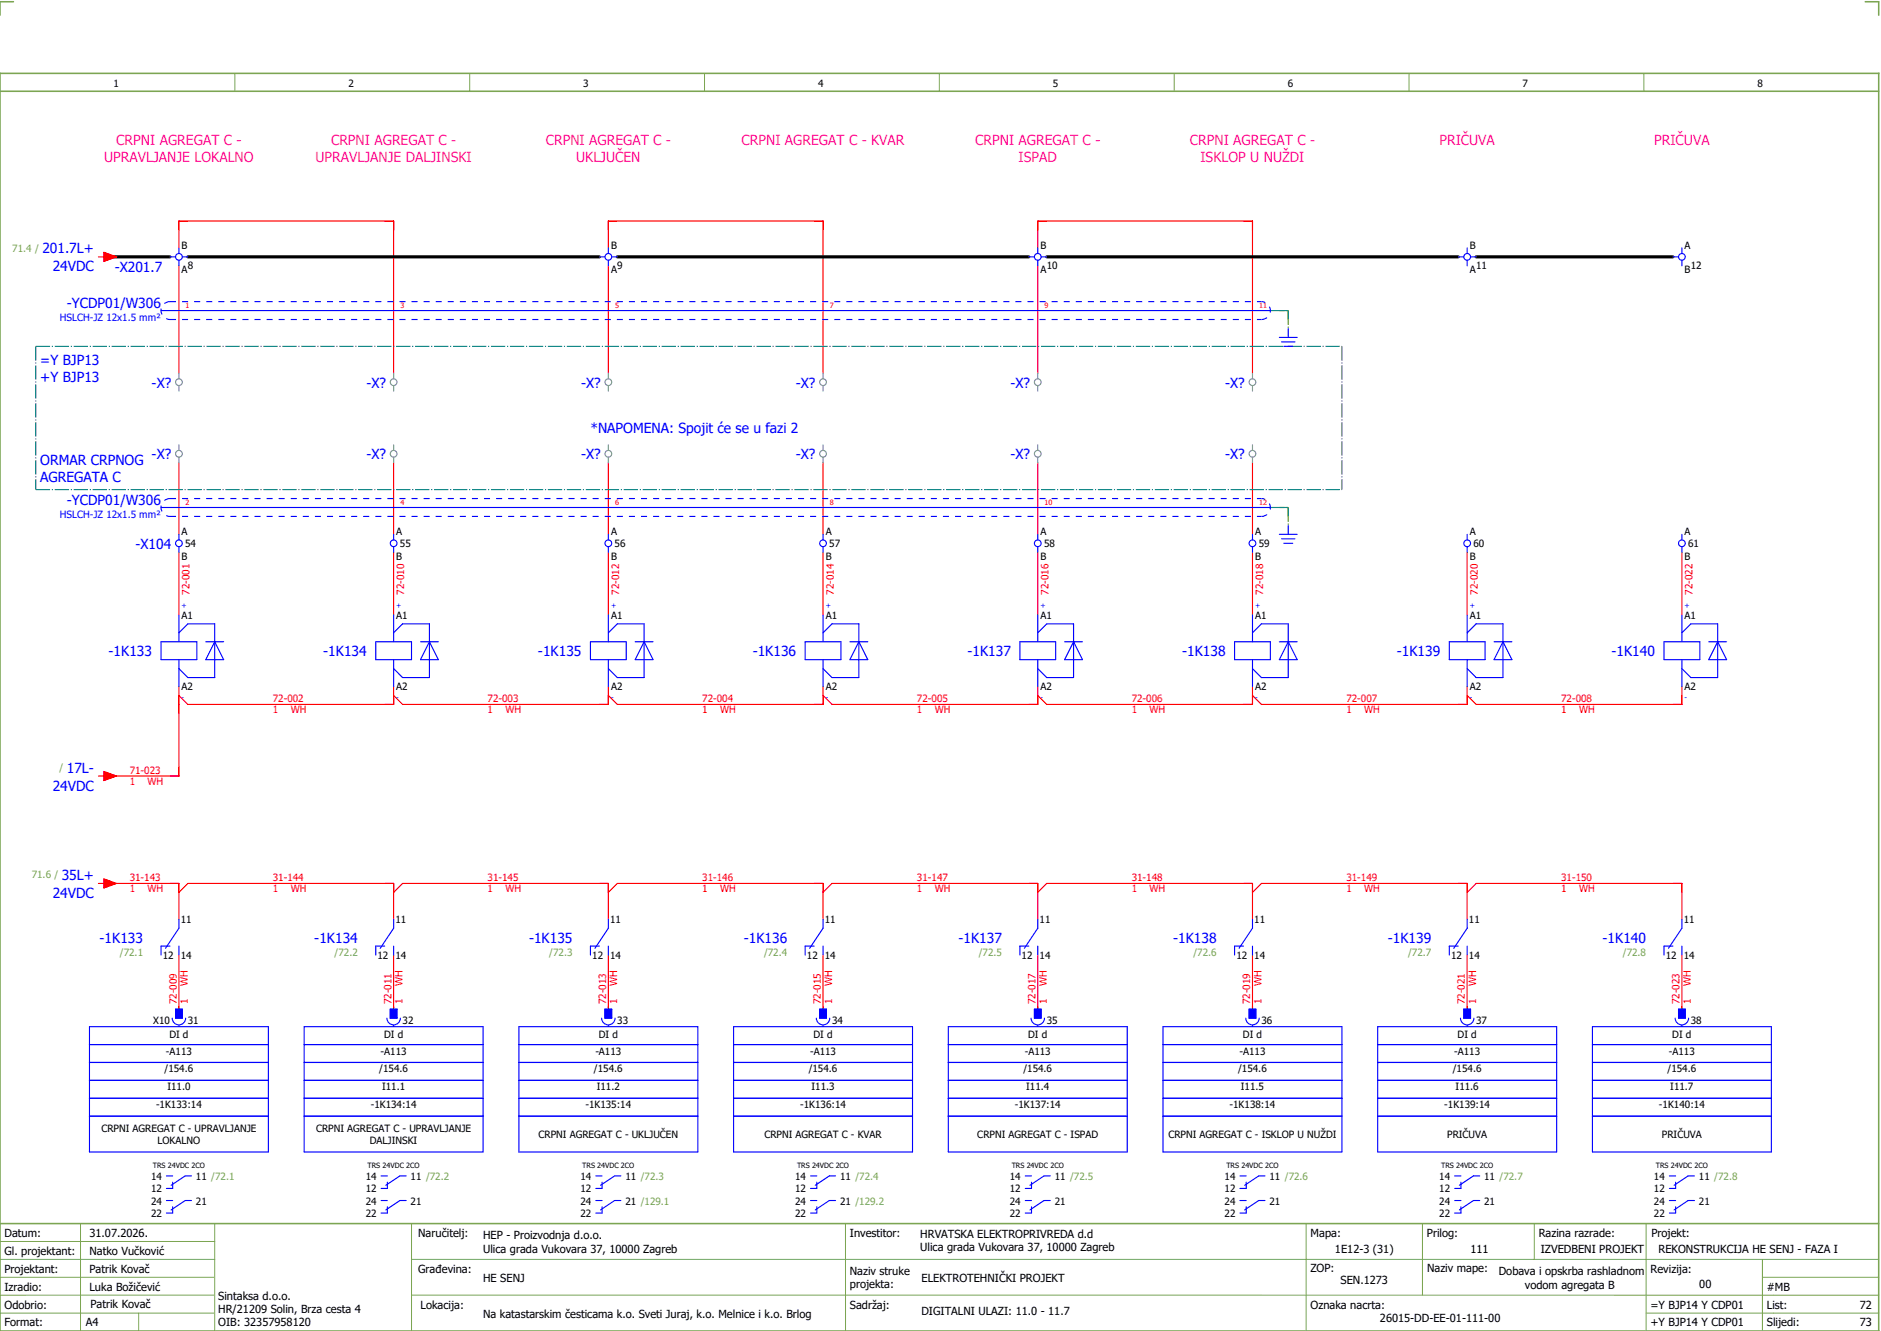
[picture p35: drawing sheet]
<svg xmlns="http://www.w3.org/2000/svg" width="421mm" height="297mm" viewBox="0 0 421 297" stroke-linecap="round" stroke-linejoin="round" font-family="sans-serif">
<defs><g id="words">
<g font-size="3.1" fill="#f0f">
<text x="26" y="32.5">CRPNI AGREGAT C -</text>
<text x="74" y="32.5">CRPNI AGREGAT C -</text>
<text x="122" y="32.5">CRPNI AGREGAT C -</text>
<text x="165.8" y="32.5">CRPNI AGREGAT C - KVAR</text>
<text x="218" y="32.5">CRPNI AGREGAT C -</text>
<text x="266" y="32.5">CRPNI AGREGAT C -</text>
<text x="321.8" y="32.5">PRIČUVA</text>
<text x="369.8" y="32.5">PRIČUVA</text>
<text x="23.3" y="36.3">UPRAVLJANJE LOKALNO</text>
<text x="70.5" y="36.3">UPRAVLJANJE DALJINSKI</text>
<text x="128.8" y="36.3">UKLJUČEN</text>
<text x="227.7" y="36.3">ISPAD</text>
<text x="268.4" y="36.3">ISKLOP U NUŽDI</text>
</g>
<g font-size="3.1" fill="#00f">
<text x="9.5" y="56.6">201.7L+</text>
<text x="11.8" y="60.6">24VDC</text>
<text x="25.6" y="60.7">-X201.7</text>
<text x="14.9" y="68.8">-YCDP01/W306</text>
<text x="9" y="81.5">=Y BJP13</text>
<text x="9" y="85.3">+Y BJP13</text>
<text x="33.9" y="86.6">-X?</text>
<text x="81.9" y="86.6">-X?</text>
<text x="129.9" y="86.6">-X?</text>
<text x="177.9" y="86.6">-X?</text>
<text x="225.9" y="86.6">-X?</text>
<text x="273.9" y="86.6">-X?</text>
<text x="132" y="96.8">*NAPOMENA: Spojit će se u fazi 2</text>
<text x="9" y="104">ORMAR CRPNOG</text>
<text x="9" y="107.8">AGREGATA C</text>
<text x="33.9" y="102.6">-X?</text>
<text x="81.9" y="102.6">-X?</text>
<text x="129.9" y="102.6">-X?</text>
<text x="177.9" y="102.6">-X?</text>
<text x="225.9" y="102.6">-X?</text>
<text x="273.9" y="102.6">-X?</text>
<text x="14.9" y="112.8">-YCDP01/W306</text>
<text x="30.3" y="122.6">-X104</text>
<text x="24.3" y="146.6">-1K133</text>
<text x="72.3" y="146.6">-1K134</text>
<text x="120.3" y="146.6">-1K135</text>
<text x="168.3" y="146.6">-1K136</text>
<text x="216.3" y="146.6">-1K137</text>
<text x="264.3" y="146.6">-1K138</text>
<text x="312.3" y="146.6">-1K139</text>
<text x="360.3" y="146.6">-1K140</text>
<text x="14.9" y="172.6">17L-</text>
<text x="11.8" y="176.6">24VDC</text>
<text x="13.8" y="196.6">35L+</text>
<text x="11.8" y="200.6">24VDC</text>
<text x="22.3" y="210.6">-1K133</text>
<text x="70.3" y="210.6">-1K134</text>
<text x="118.3" y="210.6">-1K135</text>
<text x="166.3" y="210.6">-1K136</text>
<text x="214.3" y="210.6">-1K137</text>
<text x="262.3" y="210.6">-1K138</text>
<text x="310.3" y="210.6">-1K139</text>
<text x="358.3" y="210.6">-1K140</text>
</g>
<g font-size="2.5">
<text x="1" y="276.4">Datum:</text>
<text x="1" y="280.4">Gl. projektant:</text>
<text x="20" y="276.4">31.07.2026.</text>
<text x="20" y="280.4">Natko Vučković</text>
<text x="93.5" y="276.4">Naručitelj:</text>
<text x="108" y="276.9">HEP - Proizvodnja d.o.o.</text>
<text x="108" y="279.9">Ulica grada Vukovara 37, 10000 Zagreb</text>
<text x="190" y="276.4">Investitor:</text>
<text x="205.7" y="276.6">HRVATSKA ELEKTROPRIVREDA d.d</text>
<text x="205.7" y="279.6">Ulica grada Vukovara 37, 10000 Zagreb</text>
<text x="293" y="276.4">Mapa:</text>
<text x="298.4" y="279.9">1E12-3 (31)</text>
<text x="319" y="276.4">Prilog:</text>
<text x="328.7" y="279.9">111</text>
<text x="344" y="276.4">Razina razrade:</text>
<text x="344.4" y="279.9">IZVEDBENI PROJEKT</text>
<text x="369.2" y="276.3">Projekt:</text>
<text x="370.8" y="279.9">REKONSTRUKCIJA HE SENJ - FAZA I</text>
<text x="1" y="284.4">Projektant:</text>
<text x="20" y="284.4">Patrik Kovač</text>
<text x="93.5" y="284.4">Građevina:</text>
<text x="108" y="286.4">HE SENJ</text>
<text x="190" y="284.9">Naziv struke</text>
<text x="190" y="287.9">projekta:</text>
<text x="206" y="286.5">ELEKTROTEHNIČKI PROJEKT</text>
<text x="293" y="284.3">ZOP:</text>
<text x="299.7" y="286.9">SEN.1273</text>
<text x="319" y="284.3">Naziv mape:</text>
<text x="335.1" y="285">Dobava i opskrba rashladnom</text>
<text x="340.9" y="288">vodom agregata B</text>
<text x="369" y="284.4">Revizija:</text>
<text x="379.9" y="287.9">00</text>
<text x="1" y="288.4">Izradio:</text>
<text x="1" y="292.4">Odobrio:</text>
<text x="20" y="288.4">Luka Božičević</text>
<text x="20.2" y="292.3">Patrik Kovač</text>
<text x="48.8" y="290.4">Sintaksa d.o.o.</text>
<text x="48.8" y="293.4">HR/21209 Solin, Brza cesta 4</text>
<text x="94" y="292.4">Lokacija:</text>
<text x="190" y="292.4">Sadržaj:</text>
<text x="206" y="293.9">DIGITALNI ULAZI: 11.0 - 11.7</text>
<text x="293" y="292.4">Oznaka nacrta:</text>
<text x="369" y="292.4">=Y BJP14 Y CDP01</text>
<text x="395" y="292.4">List:</text>
<text x="395" y="288.4">#MB</text>
<text x="415.8" y="292.4">72</text>
<text x="1" y="296.4">Format:</text>
<text x="19.2" y="296.4">A4</text>
<text x="48.8" y="296.4">OIB: 32357958120</text>
<text x="108" y="294.4">Na katastarskim česticama k.o. Sveti Juraj, k.o. Melnice i k.o. Brlog</text>
<text x="308.5" y="295.4">26015-DD-EE-01-111-00</text>
<text x="369" y="296.4">+Y BJP14 Y CDP01</text>
<text x="395" y="296.4">Slijedi:</text>
<text x="415.8" y="296.4">73</text>
</g>
<g font-size="2.2">
<text x="25.4" y="19.4">1</text>
<text x="77.9" y="19.4">2</text>
<text x="130.4" y="19.4">3</text>
<text x="182.9" y="19.4">4</text>
<text x="235.4" y="19.4">5</text>
<text x="287.9" y="19.4">6</text>
<text x="340.4" y="19.4">7</text>
<text x="392.9" y="19.4">8</text>
<text x="40.6" y="55.5">B</text>
<text x="136.6" y="55.5">B</text>
<text x="232.6" y="55.5">B</text>
<text x="328.6" y="55.5">B</text>
<text x="376.6" y="55.5">A</text>
<text x="40.6" y="60.9">A</text>
<text x="42" y="60">8</text>
<text x="136.6" y="60.9">A</text>
<text x="138" y="60">9</text>
<text x="232.6" y="60.9">A</text>
<text x="234" y="60">10</text>
<text x="328.6" y="60.9">A</text>
<text x="330" y="60">11</text>
<text x="376.6" y="61">B</text>
<text x="378" y="60">12</text>
<text x="40.6" y="119.5">A</text>
<text x="88.6" y="119.5">A</text>
<text x="136.6" y="119.5">A</text>
<text x="184.6" y="119.5">A</text>
<text x="232.6" y="119.5">A</text>
<text x="280.6" y="119.5">A</text>
<text x="328.6" y="119.5">A</text>
<text x="376.6" y="119.5">A</text>
<text x="40.6" y="125">B</text>
<text x="41.4" y="122.3">54</text>
<text x="88.6" y="125">B</text>
<text x="89.4" y="122.3">55</text>
<text x="136.6" y="125">B</text>
<text x="137.4" y="122.3">56</text>
<text x="184.6" y="125">B</text>
<text x="185.4" y="122.3">57</text>
<text x="232.6" y="125">B</text>
<text x="233.4" y="122.3">58</text>
<text x="280.6" y="125">B</text>
<text x="281.4" y="122.3">59</text>
<text x="328.6" y="125">B</text>
<text x="329.4" y="122.3">60</text>
<text x="376.6" y="125">B</text>
<text x="377.4" y="122.3">61</text>
<text x="40.6" y="138.3">A1</text>
<text x="88.6" y="138.3">A1</text>
<text x="136.6" y="138.3">A1</text>
<text x="184.6" y="138.3">A1</text>
<text x="232.6" y="138.3">A1</text>
<text x="280.6" y="138.3">A1</text>
<text x="328.6" y="138.3">A1</text>
<text x="376.6" y="138.3">A1</text>
<text x="40.6" y="154.2">A2</text>
<text x="88.6" y="154.2">A2</text>
<text x="136.6" y="154.2">A2</text>
<text x="184.6" y="154.2">A2</text>
<text x="232.6" y="154.2">A2</text>
<text x="280.6" y="154.2">A2</text>
<text x="328.6" y="154.2">A2</text>
<text x="376.6" y="154.2">A2</text>
<text x="40.4" y="206.3">11</text>
<text x="88.4" y="206.3">11</text>
<text x="136.4" y="206.3">11</text>
<text x="184.4" y="206.3">11</text>
<text x="232.4" y="206.3">11</text>
<text x="280.4" y="206.3">11</text>
<text x="328.4" y="206.3">11</text>
<text x="376.4" y="206.3">11</text>
<text x="36.4" y="214.2">12</text>
<text x="40.4" y="214.2">14</text>
<text x="84.4" y="214.2">12</text>
<text x="88.4" y="214.2">14</text>
<text x="132.4" y="214.2">12</text>
<text x="136.4" y="214.2">14</text>
<text x="180.4" y="214.2">12</text>
<text x="184.4" y="214.2">14</text>
<text x="228.4" y="214.2">12</text>
<text x="232.4" y="214.2">14</text>
<text x="276.4" y="214.2">12</text>
<text x="280.4" y="214.2">14</text>
<text x="324.4" y="214.2">12</text>
<text x="328.4" y="214.2">14</text>
<text x="372.4" y="214.2">12</text>
<text x="376.4" y="214.2">14</text>
<text x="34.3" y="228.7">X10</text>
<text x="37.9" y="231.8">DI d</text>
<text x="42" y="228.7">31</text>
<text x="85.9" y="231.8">DI d</text>
<text x="90" y="228.7">32</text>
<text x="133.9" y="231.8">DI d</text>
<text x="138" y="228.7">33</text>
<text x="181.9" y="231.8">DI d</text>
<text x="186" y="228.7">34</text>
<text x="229.9" y="231.8">DI d</text>
<text x="234" y="228.7">35</text>
<text x="277.9" y="231.8">DI d</text>
<text x="282" y="228.7">36</text>
<text x="325.9" y="231.8">DI d</text>
<text x="330" y="228.7">37</text>
<text x="373.9" y="231.8">DI d</text>
<text x="378" y="228.7">38</text>
<text x="36.8" y="239.6">/154.6</text>
<text x="37.1" y="235.6">-A113</text>
<text x="84.8" y="239.6">/154.6</text>
<text x="85.1" y="235.6">-A113</text>
<text x="132.8" y="239.6">/154.6</text>
<text x="133.1" y="235.6">-A113</text>
<text x="180.8" y="239.6">/154.6</text>
<text x="181.1" y="235.6">-A113</text>
<text x="228.8" y="239.6">/154.6</text>
<text x="229.1" y="235.6">-A113</text>
<text x="276.8" y="239.6">/154.6</text>
<text x="277.1" y="235.6">-A113</text>
<text x="324.8" y="239.6">/154.6</text>
<text x="325.1" y="235.6">-A113</text>
<text x="372.8" y="239.6">/154.6</text>
<text x="373.1" y="235.6">-A113</text>
<text x="37.4" y="243.6">I11.0</text>
<text x="85.4" y="243.6">I11.1</text>
<text x="133.4" y="243.6">I11.2</text>
<text x="181.4" y="243.6">I11.3</text>
<text x="229.4" y="243.6">I11.4</text>
<text x="277.4" y="243.6">I11.5</text>
<text x="325.4" y="243.6">I11.6</text>
<text x="373.4" y="243.6">I11.7</text>
<text x="34.9" y="247.6">-1K133:14</text>
<text x="82.9" y="247.6">-1K134:14</text>
<text x="130.9" y="247.6">-1K135:14</text>
<text x="178.9" y="247.6">-1K136:14</text>
<text x="226.9" y="247.6">-1K137:14</text>
<text x="274.9" y="247.6">-1K138:14</text>
<text x="322.9" y="247.6">-1K139:14</text>
<text x="370.9" y="247.6">-1K140:14</text>
<text x="22.7" y="252.9">CRPNI AGREGAT C - UPRAVLJANJE</text>
<text x="35.2" y="255.6">LOKALNO</text>
<text x="70.7" y="252.9">CRPNI AGREGAT C - UPRAVLJANJE</text>
<text x="82.7" y="255.6">DALJINSKI</text>
<text x="120.4" y="254.3">CRPNI AGREGAT C - UKLJUČEN</text>
<text x="170.9" y="254.3">CRPNI AGREGAT C - KVAR</text>
<text x="218.5" y="254.3">CRPNI AGREGAT C - ISPAD</text>
<text x="261.2" y="254.3">CRPNI AGREGAT C - ISKLOP U NUŽDI</text>
<text x="323.5" y="254.3">PRIČUVA</text>
<text x="371.5" y="254.3">PRIČUVA</text>
<text x="33.8" y="263.6">14</text>
<text x="43.8" y="263.6">11 /72.1</text>
<text x="81.8" y="263.6">14</text>
<text x="91.8" y="263.6">11 /72.2</text>
<text x="129.8" y="263.6">14</text>
<text x="139.8" y="263.6">11 /72.3</text>
<text x="177.8" y="263.6">14</text>
<text x="187.8" y="263.6">11 /72.4</text>
<text x="225.8" y="263.6">14</text>
<text x="235.8" y="263.6">11 /72.5</text>
<text x="273.8" y="263.6">14</text>
<text x="283.8" y="263.6">11 /72.6</text>
<text x="321.8" y="263.6">14</text>
<text x="331.8" y="263.6">11 /72.7</text>
<text x="369.8" y="263.6">14</text>
<text x="379.8" y="263.6">11 /72.8</text>
<text x="33.8" y="266.4">12</text>
<text x="33.8" y="269.1">24</text>
<text x="43.8" y="269.1">21</text>
<text x="81.8" y="266.4">12</text>
<text x="81.8" y="269.1">24</text>
<text x="91.8" y="269.1">21</text>
<text x="129.8" y="266.4">12</text>
<text x="129.8" y="269.1">24</text>
<text x="139.8" y="269.1">21 /129.1</text>
<text x="177.8" y="266.4">12</text>
<text x="177.8" y="269.1">24</text>
<text x="187.8" y="269.1">21 /129.2</text>
<text x="225.8" y="266.4">12</text>
<text x="225.8" y="269.1">24</text>
<text x="235.8" y="269.1">21</text>
<text x="273.8" y="266.4">12</text>
<text x="273.8" y="269.1">24</text>
<text x="283.8" y="269.1">21</text>
<text x="321.8" y="266.4">12</text>
<text x="321.8" y="269.1">24</text>
<text x="331.8" y="269.1">21</text>
<text x="369.8" y="266.4">12</text>
<text x="369.8" y="269.1">24</text>
<text x="379.8" y="269.1">21</text>
<text x="33.8" y="271.9">22</text>
<text x="81.8" y="271.9">22</text>
<text x="129.8" y="271.9">22</text>
<text x="177.8" y="271.9">22</text>
<text x="225.8" y="271.9">22</text>
<text x="273.8" y="271.9">22</text>
<text x="321.8" y="271.9">22</text>
<text x="369.8" y="271.9">22</text>
</g>
<g font-size="2.2" fill="#7ca552">
<text x="2.8" y="56.3">71.4 /</text>
<text x="13.3" y="172.3">/</text>
<text x="7.1" y="196.3">71.6 /</text>
<text x="26.8" y="213.5">/72.1</text>
<text x="74.8" y="213.5">/72.2</text>
<text x="122.8" y="213.5">/72.3</text>
<text x="170.8" y="213.5">/72.4</text>
<text x="218.8" y="213.5">/72.5</text>
<text x="266.8" y="213.5">/72.6</text>
<text x="314.8" y="213.5">/72.7</text>
<text x="362.8" y="213.5">/72.8</text>
</g>
<g font-size="2.2" fill="#00f">
<text x="13.4" y="71.6">HSLCH-JZ 12x1.5 mm²</text>
<text x="13.4" y="115.6">HSLCH-JZ 12x1.5 mm²</text>
</g>
<g font-size="2.2" fill="#f00">
<text x="42.4" y="132.8" transform="rotate(-90 42.4 132.8)">72-001</text>
<text x="90.4" y="132.8" transform="rotate(-90 90.4 132.8)">72-010</text>
<text x="138.4" y="132.8" transform="rotate(-90 138.4 132.8)">72-012</text>
<text x="186.4" y="132.8" transform="rotate(-90 186.4 132.8)">72-014</text>
<text x="234.4" y="132.8" transform="rotate(-90 234.4 132.8)">72-016</text>
<text x="282.4" y="132.8" transform="rotate(-90 282.4 132.8)">72-018</text>
<text x="330.4" y="132.8" transform="rotate(-90 330.4 132.8)">72-020</text>
<text x="378.4" y="132.8" transform="rotate(-90 378.4 132.8)">72-022</text>
<text x="61" y="156.9">72-002</text>
<text x="61" y="159.4">1</text>
<text x="65" y="159.4">WH</text>
<text x="109" y="156.9">72-003</text>
<text x="109" y="159.4">1</text>
<text x="113" y="159.4">WH</text>
<text x="157" y="156.9">72-004</text>
<text x="157" y="159.4">1</text>
<text x="161" y="159.4">WH</text>
<text x="205" y="156.9">72-005</text>
<text x="205" y="159.4">1</text>
<text x="209" y="159.4">WH</text>
<text x="253" y="156.9">72-006</text>
<text x="253" y="159.4">1</text>
<text x="257" y="159.4">WH</text>
<text x="301" y="156.9">72-007</text>
<text x="301" y="159.4">1</text>
<text x="305" y="159.4">WH</text>
<text x="349" y="156.9">72-008</text>
<text x="349" y="159.4">1</text>
<text x="353" y="159.4">WH</text>
<text x="29" y="172.9">71-023</text>
<text x="29" y="175.4">1</text>
<text x="33" y="175.4">WH</text>
<text x="29" y="196.9">31-143</text>
<text x="61" y="196.9">31-144</text>
<text x="109" y="196.9">31-145</text>
<text x="157" y="196.9">31-146</text>
<text x="205" y="196.9">31-147</text>
<text x="253" y="196.9">31-148</text>
<text x="301" y="196.9">31-149</text>
<text x="349" y="196.9">31-150</text>
<text x="29" y="199.4">1</text>
<text x="33" y="199.4">WH</text>
<text x="61" y="199.4">1</text>
<text x="65" y="199.4">WH</text>
<text x="109" y="199.4">1</text>
<text x="113" y="199.4">WH</text>
<text x="157" y="199.4">1</text>
<text x="161" y="199.4">WH</text>
<text x="205" y="199.4">1</text>
<text x="209" y="199.4">WH</text>
<text x="253" y="199.4">1</text>
<text x="257" y="199.4">WH</text>
<text x="301" y="199.4">1</text>
<text x="305" y="199.4">WH</text>
<text x="349" y="199.4">1</text>
<text x="353" y="199.4">WH</text>
<text x="42" y="220.4" transform="rotate(-90 42 220.4)">WH</text>
<text x="90" y="220.4" transform="rotate(-90 90 220.4)">WH</text>
<text x="138" y="220.4" transform="rotate(-90 138 220.4)">WH</text>
<text x="186" y="220.4" transform="rotate(-90 186 220.4)">WH</text>
<text x="234" y="220.4" transform="rotate(-90 234 220.4)">WH</text>
<text x="282" y="220.4" transform="rotate(-90 282 220.4)">WH</text>
<text x="330" y="220.4" transform="rotate(-90 330 220.4)">WH</text>
<text x="378" y="220.4" transform="rotate(-90 378 220.4)">WH</text>
<text x="39.5" y="224.4" transform="rotate(-90 39.5 224.4)">72-009</text>
<text x="42" y="224.4" transform="rotate(-90 42 224.4)">1</text>
<text x="87.5" y="224.4" transform="rotate(-90 87.5 224.4)">72-011</text>
<text x="90" y="224.4" transform="rotate(-90 90 224.4)">1</text>
<text x="135.5" y="224.4" transform="rotate(-90 135.5 224.4)">72-013</text>
<text x="138" y="224.4" transform="rotate(-90 138 224.4)">1</text>
<text x="183.5" y="224.4" transform="rotate(-90 183.5 224.4)">72-015</text>
<text x="186" y="224.4" transform="rotate(-90 186 224.4)">1</text>
<text x="231.5" y="224.4" transform="rotate(-90 231.5 224.4)">72-017</text>
<text x="234" y="224.4" transform="rotate(-90 234 224.4)">1</text>
<text x="279.5" y="224.4" transform="rotate(-90 279.5 224.4)">72-019</text>
<text x="282" y="224.4" transform="rotate(-90 282 224.4)">1</text>
<text x="327.5" y="224.4" transform="rotate(-90 327.5 224.4)">72-021</text>
<text x="330" y="224.4" transform="rotate(-90 330 224.4)">1</text>
<text x="375.5" y="224.4" transform="rotate(-90 375.5 224.4)">72-023</text>
<text x="378" y="224.4" transform="rotate(-90 378 224.4)">1</text>
</g>
<g font-size="1.6" fill="#f00">
<text x="41.5" y="68.9">1</text>
<text x="89.5" y="68.9">3</text>
<text x="137.5" y="68.9">5</text>
<text x="185.5" y="68.9">7</text>
<text x="233.5" y="68.9">9</text>
<text x="281.5" y="68.9">11</text>
<text x="41.5" y="112.9">2</text>
<text x="89.5" y="112.9">4</text>
<text x="137.5" y="112.9">6</text>
<text x="185.5" y="112.9">8</text>
<text x="233.5" y="112.9">10</text>
<text x="281.5" y="112.9">12</text>
</g>
<g font-size="1.6" fill="#00f">
<text x="40.6" y="135.8">+</text>
<text x="88.6" y="135.8">+</text>
<text x="136.6" y="135.8">+</text>
<text x="184.6" y="135.8">+</text>
<text x="232.6" y="135.8">+</text>
<text x="280.6" y="135.8">+</text>
<text x="328.6" y="135.8">+</text>
<text x="376.6" y="135.8">+</text>
<text x="40.6" y="156.3">-</text>
<text x="88.6" y="156.3">-</text>
<text x="136.6" y="156.3">-</text>
<text x="184.6" y="156.3">-</text>
<text x="232.6" y="156.3">-</text>
<text x="280.6" y="156.3">-</text>
<text x="328.6" y="156.3">-</text>
<text x="376.6" y="156.3">-</text>
</g>
<g font-size="1.6">
<text x="34.2" y="261.1">TRS 24VDC 2CO</text>
<text x="82.2" y="261.1">TRS 24VDC 2CO</text>
<text x="130.2" y="261.1">TRS 24VDC 2CO</text>
<text x="178.2" y="261.1">TRS 24VDC 2CO</text>
<text x="226.2" y="261.1">TRS 24VDC 2CO</text>
<text x="274.2" y="261.1">TRS 24VDC 2CO</text>
<text x="322.2" y="261.1">TRS 24VDC 2CO</text>
<text x="370.2" y="261.1">TRS 24VDC 2CO</text>
</g>
</g></defs>
<path d="M0 16.4h420v281h-420zM3 .4h-3v3M417 .4h3v3M0 20.4h420M0 273.4h420" fill="none" stroke="#7ca552" stroke-width=".35"/>
<g fill="none" stroke="#7ca552" stroke-width=".22">
<path d="M52.5 16.4v4M105 16.4v4M157.5 16.4v4M210 16.4v4M262.5 16.4v4M315 16.4v4M367.5 16.4v4M0 277.4h48M18 273.4v24M48 273.4v24M92 273.4v24M189 273.4v24"/>
<path d="M292 273.4v23.8M318 273.4v16M343 273.4v8M368 273.4v23.8M0 281.4h48M0 285.4h47.8M0 293.4h47.8M31 293.4v4M47.8 289.4h-47.8M92 281.4h328M92 289.4h328M368 293.4h52"/>
<path d="M394 285.4h26M394 281.4v15.8"/>
</g>
<g fill="none" stroke="#f00" stroke-width=".25">
<path d="M22 57.4h1.2M23.2 56.4l2.8 1-2.8 1zM40 55.4v-6h48v34M40 59.4v24M136 55.4v-6h48v34M136 59.4v24M232 55.4v-6h48v34M232 59.4v24M40 103.4v16M88 103.4v16M136 103.4v16M184 103.4v16"/>
<path d="M232 103.4v16M280 103.4v16M40 123.4v14M88 123.4v14M136 123.4v14M184 123.4v14M232 123.4v14M280 123.4v14M328 123.4v14M376 123.4v14M40 153.4v20h-16M88 153.4v4h-46l-2-2"/>
<path d="M136 153.4v4h-46l-2-2M184 153.4v4h-46l-2-2M232 153.4v4h-46l-2-2M280 153.4v4h-46l-2-2M328 153.4v4h-46l-2-2M376 153.4v4h-46l-2-2M22 173.4h1.2M23.2 172.4l2.8 1-2.8 1zM22 197.4h1.2M23.2 196.4l2.8 1-2.8 1zM24 197.4h16v8M40 199.4l2-2h46v8"/>
<path d="M88 199.4l2-2h46v8M136 199.4l2-2h46v8M184 199.4l2-2h46v8M232 199.4l2-2h46v8M280 199.4l2-2h46v8M328 199.4l2-2h46v8M40 213.4v12M88 213.4v12M136 213.4v12M184 213.4v12M232 213.4v12M280 213.4v12"/>
<path d="M328 213.4v12M376 213.4v12"/>
</g>
<path d="M284 69.4h4M286 69.4h2M288 69.4v4M288 69.4v2M284 113.4h4M286 113.4h2M288 113.4v4M288 113.4v2" fill="none" stroke="#00be00" stroke-width=".25" stroke-dasharray="3.2 .4 .3 .4" stroke-linecap="butt"/>
<path d="M24 57.4h14M42 57.4h92M138 57.4h92M234 57.4h92M330 57.4h44" fill="none" stroke="#000" stroke-width=".7"/>
<g fill="none" stroke="#00f" stroke-width=".25">
<path d="M38 57.4h1.3M40 55.4v1.2M40 58.1v1.3M40.8 57.4h1.2M134 57.4h1.3M136 55.4v1.2M136 58.1v1.3M136.8 57.4h1.2M230 57.4h1.3M232 55.4v1.2M232 58.1v1.3M232.8 57.4h1.2"/>
<path d="M326 57.4h1.3M328 55.4v1.2M328 58.1v1.3M328.8 57.4h1.2M374 57.4h1.2M376 55.4v1.2M376 58.1v1.3M36 69.4h248M286 75.4h4M286.5 76.4h3M287 77.4h2M288 73.4v2"/>
<path d="M36 113.4h248M40 119.4v1.2M88 119.4v1.2M136 119.4v1.2M184 119.4v1.2M232 119.4v1.2M280 119.4v1.2M286 119.4h4M288 117.4v2M328 119.4v1.2M376 119.4v1.2M40 122.1v1.3"/>
<path d="M40 137.4v6M88 122.1v1.3M88 137.4v6M136 122.1v1.3M136 137.4v6M184 122.1v1.3M184 137.4v6M232 122.1v1.3M232 137.4v6M280 122.1v1.3M280 137.4v6M286.5 120.4h3"/>
<path d="M287 121.4h2M328 122.1v1.3M328 137.4v6M376 122.1v1.3M376 137.4v6M36 143.4h8v4h-8zM40 147.4v6M40 141.4l2-2h6v12h-6l-2-2M46 143.4h4M48 143.4h.1M48 143.4l2 4h-4zM84 143.4h8v4h-8z"/>
<path d="M88 147.4v6M88 141.4l2-2h6v12h-6l-2-2M94 143.4h4M96 143.4h.1M96 143.4l2 4h-4zM132 143.4h8v4h-8zM136 147.4v6M136 141.4l2-2h6v12h-6l-2-2M142 143.4h4M144 143.4h.1M144 143.4l2 4h-4zM180 143.4h8v4h-8z"/>
<path d="M184 147.4v6M184 141.4l2-2h6v12h-6l-2-2M190 143.4h4M192 143.4h.1M192 143.4l2 4h-4zM228 143.4h8v4h-8zM232 147.4v6M232 141.4l2-2h6v12h-6l-2-2M238 143.4h4M240 143.4h.1M240 143.4l2 4h-4zM276 143.4h8v4h-8z"/>
<path d="M280 147.4v6M280 141.4l2-2h6v12h-6l-2-2M286 143.4h4M288 143.4h.1M288 143.4l2 4h-4zM324 143.4h8v4h-8zM328 147.4v6M328 141.4l2-2h6v12h-6l-2-2M334 143.4h4M336 143.4h.1M336 143.4l2 4h-4zM372 143.4h8v4h-8z"/>
<path d="M376 147.4v6M376 141.4l2-2h6v12h-6l-2-2M382 143.4h4M384 143.4h.1M384 143.4l2 4h-4zM38 211.4h-2v2M40 211.4v2M40 205.4v2l-3 4.5M86 211.4h-2v2M88 211.4v2M88 205.4v2l-3 4.5M134 211.4h-2v2"/>
<path d="M136 211.4v2M136 205.4v2l-3 4.5M182 211.4h-2v2M184 211.4v2M184 205.4v2l-3 4.5M230 211.4h-2v2M232 211.4v2M232 205.4v2l-3 4.5M278 211.4h-2v2M280 211.4v2M280 205.4v2l-3 4.5M326 211.4h-2v2"/>
<path d="M328 211.4v2M328 205.4v2l-3 4.5M374 211.4h-2v2M376 211.4v2M376 205.4v2l-3 4.5M20 237.4h40M20 229.4h40v28h-40zM20 233.4h40M38.5 227.5a1.5 1.5 0 0 0 1.5 1.5 1.5 1.5 0 0 0 1.5-1.5M39.3 225.5h1.5v2h-1.5zM40 229.1v.3M68 237.4h40"/>
<path d="M68 233.4h40M68 229.4h40v28h-40zM86.5 227.5a1.5 1.5 0 0 0 1.5 1.5 1.5 1.5 0 0 0 1.5-1.5M87.3 225.5h1.5v2h-1.5zM88 229.1v.3M116 237.4h40M116 233.4h40M116 229.4h40v28h-40zM134.5 227.5a1.5 1.5 0 0 0 1.5 1.5 1.5 1.5 0 0 0 1.5-1.5M135.3 225.5h1.5v2h-1.5zM136 229.1v.3M164 237.4h40"/>
<path d="M164 233.4h40M164 229.4h40v28h-40zM182.5 227.5a1.5 1.5 0 0 0 1.5 1.5 1.5 1.5 0 0 0 1.5-1.5M183.3 225.5h1.5v2h-1.5zM184 229.1v.3M212 237.4h40M212 233.4h40M212 229.4h40v28h-40zM230.5 227.5a1.5 1.5 0 0 0 1.5 1.5 1.5 1.5 0 0 0 1.5-1.5M231.3 225.5h1.5v2h-1.5zM232 229.1v.3M260 237.4h40"/>
<path d="M260 233.4h40M260 229.4h40v28h-40zM278.5 227.5a1.5 1.5 0 0 0 1.5 1.5 1.5 1.5 0 0 0 1.5-1.5M279.3 225.5h1.5v2h-1.5zM280 229.1v.3M308 237.4h40M308 233.4h40M308 229.4h40v28h-40zM326.5 227.5a1.5 1.5 0 0 0 1.5 1.5 1.5 1.5 0 0 0 1.5-1.5M327.3 225.5h1.5v2h-1.5zM328 229.1v.3M356 237.4h40"/>
<path d="M356 233.4h40M356 229.4h40v28h-40zM374.5 227.5a1.5 1.5 0 0 0 1.5 1.5 1.5 1.5 0 0 0 1.5-1.5M375.2 225.5h1.5v2h-1.5zM376 229.1v.3M20 249.4h40M20 245.4h40M20 241.4h40M68 249.4h40M68 245.4h40M68 241.4h40M116 249.4h40"/>
<path d="M116 245.4h40M116 241.4h40M164 249.4h40M164 245.4h40M164 241.4h40M212 249.4h40M212 245.4h40M212 241.4h40M260 249.4h40M260 245.4h40M260 241.4h40M308 249.4h40"/>
<path d="M308 245.4h40M308 241.4h40M356 249.4h40M356 245.4h40M356 241.4h40M37.2 262.7h1.4M37.2 268.2h1.4M38.6 264.1v1.4h-1.4M38.6 269.6v1.4h-1.4M42.8 262.7h-1.4l-3.1 2.1M42.8 268.2h-1.4l-3.1 2.1M85.2 262.7h1.4"/>
<path d="M85.2 268.2h1.4M86.6 264.1v1.4h-1.4M86.6 269.6v1.4h-1.4M90.8 262.7h-1.4l-3.1 2.1M90.8 268.2h-1.4l-3.1 2.1M133.2 262.7h1.4M133.2 268.2h1.4M134.6 264.1v1.4h-1.4M134.6 269.6v1.4h-1.4M138.8 262.7h-1.4l-3.1 2.1M138.8 268.2h-1.4l-3.1 2.1M181.2 262.7h1.4"/>
<path d="M181.2 268.2h1.4M182.6 264.1v1.4h-1.4M182.6 269.6v1.4h-1.4M186.8 262.7h-1.4l-3.1 2.1M186.8 268.2h-1.4l-3.1 2.1M229.2 262.7h1.4M229.2 268.2h1.4M230.6 264.1v1.4h-1.4M230.6 269.6v1.4h-1.4M234.8 262.7h-1.4l-3.1 2.1M234.8 268.2h-1.4l-3.1 2.1M277.2 262.7h1.4"/>
<path d="M277.2 268.2h1.4M278.6 264.1v1.4h-1.4M278.6 269.6v1.4h-1.4M282.8 262.7h-1.4l-3.1 2.1M282.8 268.2h-1.4l-3.1 2.1M325.2 262.7h1.4M325.2 268.2h1.4M326.6 264.1v1.4h-1.4M326.6 269.6v1.4h-1.4M330.8 262.7h-1.4l-3.1 2.1M330.8 268.2h-1.4l-3.1 2.1M373.2 262.7h1.4"/>
<path d="M373.2 268.2h1.4M374.6 264.1v1.4h-1.4M374.6 269.6v1.4h-1.4M378.8 262.7h-1.4l-3.1 2.1M378.8 268.2h-1.4l-3.1 2.1"/>
<circle cx="40" cy="57.4" r=".75"/>
<circle cx="136" cy="57.4" r=".75"/>
<circle cx="232" cy="57.4" r=".75"/>
<circle cx="328" cy="57.4" r=".75"/>
<circle cx="376" cy="57.4" r=".75"/>
<circle cx="40" cy="121.4" r=".75"/>
<circle cx="88" cy="121.4" r=".75"/>
<circle cx="136" cy="121.4" r=".75"/>
<circle cx="184" cy="121.4" r=".75"/>
<circle cx="232" cy="121.4" r=".75"/>
<circle cx="280" cy="121.4" r=".75"/>
<circle cx="328" cy="121.4" r=".75"/>
<circle cx="376" cy="121.4" r=".75"/>
</g>
<g fill="#00f" stroke="#00f" stroke-width=".22">
<path d="M39.3 225.5h1.5v2h-1.5z"/>
<path d="M87.3 225.5h1.5v2h-1.5z"/>
<path d="M135.3 225.5h1.5v2h-1.5z"/>
<path d="M183.3 225.5h1.5v2h-1.5z"/>
<path d="M231.3 225.5h1.5v2h-1.5z"/>
<path d="M279.3 225.5h1.5v2h-1.5z"/>
<path d="M327.3 225.5h1.5v2h-1.5z"/>
<path d="M375.2 225.5h1.5v2h-1.5z"/>
</g>
<path d="M8 77.4h292M8 77.4v32M300 77.4v32M8 109.4h292" fill="none" stroke="#007f7f" stroke-width=".25" stroke-dasharray="3.2 .4 .3 .4" stroke-linecap="butt"/>
<g fill="none" stroke="#52a5a5" stroke-width=".25">
<path d="M40 83.4v1.2M40 86.1v1.3M40 99.4v1.2M88 83.4v1.2M88 86.1v1.3M88 99.4v1.2M136 83.4v1.2M136 86.1v1.3M136 99.4v1.2M184 83.4v1.2M184 86.1v1.3M184 99.4v1.2"/>
<path d="M232 83.4v1.2M232 86.1v1.3M232 99.4v1.2M280 83.4v1.2M280 86.1v1.3M280 99.4v1.2M40 102.1v1.3M88 102.1v1.3M136 102.1v1.3M184 102.1v1.3M232 102.1v1.3M280 102.1v1.3"/>
<circle cx="40" cy="85.4" r=".75"/>
<circle cx="88" cy="85.4" r=".75"/>
<circle cx="136" cy="85.4" r=".75"/>
<circle cx="184" cy="85.4" r=".75"/>
<circle cx="232" cy="85.4" r=".75"/>
<circle cx="280" cy="85.4" r=".75"/>
<circle cx="40" cy="101.4" r=".75"/>
<circle cx="88" cy="101.4" r=".75"/>
<circle cx="136" cy="101.4" r=".75"/>
<circle cx="184" cy="101.4" r=".75"/>
<circle cx="232" cy="101.4" r=".75"/>
<circle cx="280" cy="101.4" r=".75"/>
</g>
<path d="M38 71.4h244M38 67.4h244M38 67.4a2 2 0 0 0-2 2 2 2 0 0 0 2 2M282 71.4a2 2 0 0 0 2-2 2 2 0 0 0-2-2M38 115.4h244M38 111.4h244M38 111.4a2 2 0 0 0-2 2 2 2 0 0 0 2 2M282 115.4a2 2 0 0 0 2-2 2 2 0 0 0-2-2" fill="none" stroke="#00f" stroke-width=".25" stroke-dasharray="1.4 1.4" stroke-linecap="butt"/>
<g fill="#f00" stroke="#f00" stroke-width=".22">
<path d="M23.2 196.4l2.8 1-2.8 1z"/>
<path d="M23.2 172.4l2.8 1-2.8 1z"/>
<path d="M23.2 56.4l2.8 1-2.8 1z"/>
</g>
<use href="#words"/>
</svg>
